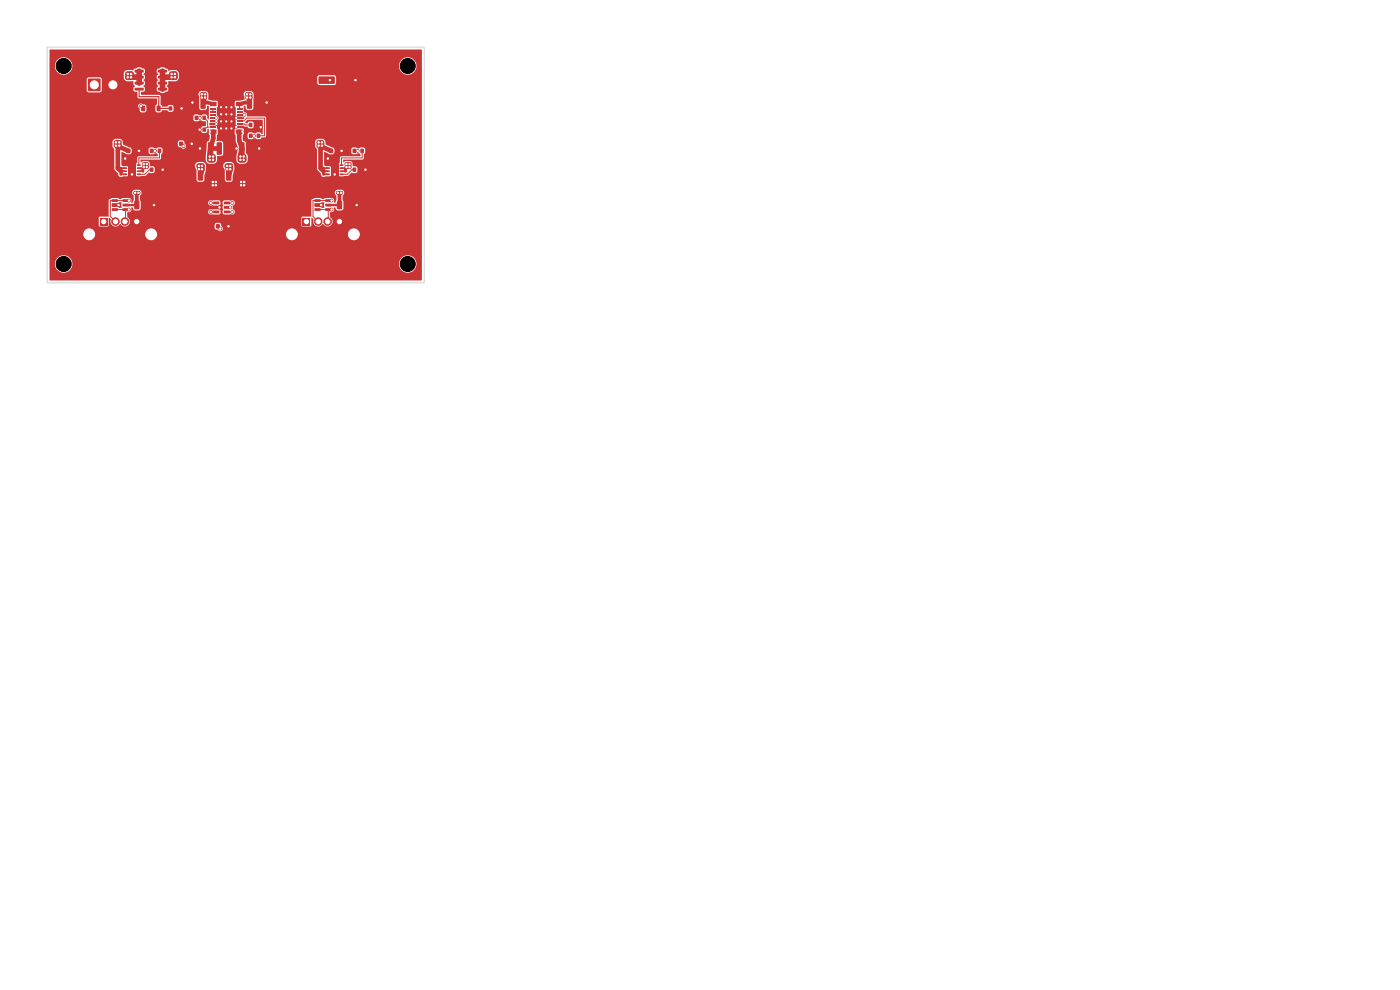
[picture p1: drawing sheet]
<svg xmlns="http://www.w3.org/2000/svg" width="297mm" height="210mm" viewBox="0 0 297 210" stroke-linecap="round" stroke-linejoin="round" font-family="sans-serif">
<g fill="#c83434">
<path d="M41.3 24.6h.7v.8h-.7z"/>
<path d="M43 24.6h.7v.8h-.7z"/>
<path d="M48 35.7h.8l.3 .1v2.3l-.2 .2-.7 .1-.2-.2z"/>
<path d="M51 35.7h.8l.2 .1 .1 2.3-.2 .2-.8 .1-.2-.2z"/>
<path d="M28.5 42.7l.8-.1 .3 .2v1.4l-.2 .2h-.7l-.2-.2z"/>
<path d="M31.5 42.7l.8-.1 .2 .2 .1 1.4-.2 .2h-.8l-.2-.2z"/>
<path d="M66.7 42.3h1.2l.1 .5h-1.2z"/>
<path d="M66.7 43.2h1.2l.1 .5-1.2 .1z"/>
<path d="M66.7 44.2h1.2l.1 .5h-1.2z"/>
<path d="M69 44.2h1.2l.1 .5h-1.2z"/>
<path d="M69 43.2h1.2l.1 .5-1.2 .1z"/>
<path d="M69 42.3h1.2l.1 .5h-1.2z"/>
<path d="M21.2 46.2h1.6v1.6h-1.6z"/>
</g>
<g fill="#c83434" stroke="#c83434" stroke-width=".21">
<circle cx="24.5" cy="47" r=".8"/>
<circle cx="26.5" cy="47" r=".8"/>
<circle cx="29" cy="47" r=".8"/>
<circle cx="18.9" cy="49.7" r="1.75"/>
<circle cx="32.1" cy="49.7" r="1.75"/>
</g>
<g fill="#c83434">
<path d="M44.2 30.2h.8l.2 .1 .1 2.3-.2 .2-.7 .1-.3-.2z"/>
<path d="M41.2 30.2h.8l.3 .1v2.3l-.2 .2-.7 .1-.2-.2z"/>
<path d="M50.8 30.2h.9l.2 .1v2.3l-.2 .2-.7 .1-.2-.2z"/>
<path d="M53.8 30.2h.8l.2 .1v2.3l-.1 .2-.7 .1-.3-.2z"/>
<path d="M42 35.7h.8l.3 .1v2.3l-.2 .2-.7 .1-.2-.2z"/>
<path d="M45 35.7h.8l.2 .1 .1 2.3-.2 .2-.8 .1-.2-.2z"/>
<path d="M28.6 14.8h1.8l.1 .5-1.9 .1z"/>
<path d="M28.6 16.1h1.8l.1 .5-1.9 .1z"/>
<path d="M28.6 17.4l1.8-.1 .1 .5-1.9 .1z"/>
<path d="M28.6 18.6h1.8l.1 .5-1.9 .1z"/>
<path d="M33.5 18.6h1.9v.5l-1.8 .1z"/>
<path d="M33.5 17.4l1.9-.1v.5l-1.8 .1z"/>
<path d="M33.5 16.1h1.9v.5l-1.8 .1z"/>
<path d="M33.5 14.8h1.9v.5l-1.8 .1z"/>
<path d="M71.5 42.7l.8-.1 .3 .2v1.4l-.2 .2h-.7l-.2-.2z"/>
<path d="M74.5 42.7l.8-.1 .2 .2v1.4l-.1 .2h-.8l-.2-.2z"/>
<path d="M43 27.1h.7v.8h-.7z"/>
<path d="M41.3 27.1h.7v.8h-.7z"/>
<path d="M67.6 16.3l3.3-.1 .1 .3v1.1l-.2 .2h-3.1l-.2-.2z"/>
<path d="M73 16.3l3.3-.1 .2 .3-.1 1.1-.2 .2h-3.1l-.2-.2z"/>
<path d="M35.8 22.6h.7v.8h-.7z"/>
<path d="M37.5 22.6h.7v.8h-.7z"/>
<path d="M18.7 16.7h2.6v2.6h-2.6z"/>
</g>
<circle cx="24" cy="18" r="1.35" fill="#c83434" stroke="#c83434" stroke-width=".21"/>
<g fill="#c83434">
<path d="M44.5 21.6h1.4v.9h-1.4v-.2h.4v-.4h-.4z"/>
<path d="M44.5 22.9h1.2v.3h-1.2z"/>
<path d="M44.5 23.6h1.2v.2h-1.2z"/>
<path d="M44.5 24.2h1.2v.3h-1.2z"/>
<path d="M44.5 24.9h1.2v.2h-1.2z"/>
<path d="M44.5 25.5h1.2v.3h-1.2z"/>
<path d="M44.5 26.2h1.2v.2h-1.2z"/>
<path d="M44.5 26.8h1.2v.3h-1.2z"/>
<path d="M44.5 27.5h1.4v.9h-1.4v-.3h.4v-.4h-.4z"/>
<path d="M50 27.5h1.5v.2h-.4v.4h.4v.3h-1.5z"/>
<path d="M50.2 26.8h1.3v.3h-1.3z"/>
<path d="M50.2 26.2h1.3v.2h-1.3z"/>
<path d="M50.2 25.5h1.3v.3h-1.3z"/>
<path d="M50.2 24.9h1.3v.2h-1.3z"/>
<path d="M50.2 24.2h1.3v.3h-1.3z"/>
<path d="M50.2 23.6h1.3v.2h-1.3z"/>
<path d="M50.2 22.9h1.3v.3h-1.3z"/>
<path d="M50 21.6h1.5v.3h-.4v.4h.4v.2h-1.5z"/>
<path d="M46.3 22.3h3.3v1h-3.3z"/>
<path d="M46.3 23.8h3.3v1h-3.3z"/>
<path d="M46.3 25.3h3.3v1h-3.3z"/>
<path d="M46.3 26.8h3.3v1h-3.3z"/>
<path d="M26.8 31.6h.8v.8h-.8z"/>
<path d="M28.4 31.6h.8v.8h-.8z"/>
<path d="M31.8 35.6h.7v.8h-.7z"/>
<path d="M33.5 35.6h.7v.8h-.7z"/>
<path d="M52.8 26.1h.7v.8h-.7z"/>
<path d="M54.5 26.1h.7v.8h-.7z"/>
<path d="M46 30.2h.9l.2 .1v2.3l-.2 .2-.7 .1-.2-.2z"/>
<path d="M49 30.2h.8l.2 .1v2.3l-.1 .2-.7 .1-.3-.2z"/>
<path d="M69.2 34.9h.7l.1 .2-.8 .1z"/>
<path d="M69.2 35.5h.7l.1 .3h-.8z"/>
<path d="M69.2 36.2h.7l.1 .2-.8 .1z"/>
<path d="M69.2 36.8h.7l.1 .3h-.8z"/>
<path d="M72.1 36.8h.7l.1 .3h-.8z"/>
<path d="M72.1 36.2h.7l.1 .2-.8 .1z"/>
<path d="M72.1 35.5h.7l.1 .3h-.8z"/>
<path d="M72.1 34.9h.7l.1 .2-.8 .1z"/>
<path d="M70.2 34.8h1.6v2.4h-1.6z"/>
<path d="M74.8 31.6h.7v.8h-.7z"/>
<path d="M76.5 31.6h.7v.8h-.7z"/>
<path d="M42.6 20.5l.8-.1 .2 .2v2.3l-.1 .2h-.7l-.3-.2z"/>
<path d="M39.6 20.5l.9-.1 .2 .2v2.3l-.2 .2h-.7l-.2-.2z"/>
<path d="M74.8 35.6h.7v.8h-.7z"/>
<path d="M76.5 35.6h.7v.8h-.7z"/>
<path d="M52.4 20.5l.8-.1 .3 .2v2.3l-.2 .2h-.7l-.2-.2z"/>
<path d="M55.4 20.5l.8-.1 .2 .2 .1 2.3-.2 .2h-.8l-.2-.2z"/>
<path d="M64.2 46.2h1.6v1.6h-1.6z"/>
</g>
<g fill="#c83434" stroke="#c83434" stroke-width=".21">
<circle cx="67.5" cy="47" r=".8"/>
<circle cx="69.5" cy="47" r=".8"/>
<circle cx="72" cy="47" r=".8"/>
<circle cx="61.9" cy="49.7" r="1.75"/>
<circle cx="75.1" cy="49.7" r="1.75"/>
</g>
<g fill="#c83434">
<path d="M30 22.5h.7v1h-.7z"/>
<path d="M33.3 22.5h.7v1h-.7z"/>
<path d="M69.8 31.6h.8v.8h-.8z"/>
<path d="M71.4 31.6h.8v.8h-.8z"/>
<path d="M45.8 47.6h.8v.8h-.8z"/>
<path d="M47.4 47.6h.8v.8h-.8z"/>
<path d="M23.7 42.3h1.2l.1 .5h-1.2z"/>
<path d="M23.7 43.2h1.2l.1 .5-1.2 .1z"/>
<path d="M23.7 44.2h1.2l.1 .5h-1.2z"/>
<path d="M26 44.2h1.2l.1 .5h-1.2z"/>
<path d="M26 43.2h1.2l.1 .5-1.2 .1z"/>
<path d="M26 42.3h1.2l.1 .5h-1.2z"/>
<path d="M31.8 31.6h.7v.8h-.7z"/>
<path d="M33.5 31.6h.7v.8h-.7z"/>
<path d="M45.2 42.8h1.2l.1 .5h-1.2z"/>
<path d="M45.2 43.7h1.2l.1 .5-1.2 .1z"/>
<path d="M45.2 44.7h1.2l.1 .5h-1.2z"/>
<path d="M47.5 44.7h1.2l.1 .5h-1.2z"/>
<path d="M47.5 43.7h1.2l.1 .5-1.2 .1z"/>
<path d="M47.5 42.8h1.2l.1 .5h-1.2z"/>
<path d="M52.8 28.4h.7v.8h-.7z"/>
<path d="M54.5 28.4h.7v.8h-.7z"/>
<path d="M26.2 34.9h.7l.1 .2-.8 .1z"/>
<path d="M26.2 35.5h.7l.1 .3h-.8z"/>
<path d="M26.2 36.2h.7l.1 .2-.8 .1z"/>
<path d="M26.2 36.8h.7l.1 .3h-.8z"/>
<path d="M29.1 36.8h.7l.1 .3h-.8z"/>
<path d="M29.1 36.2h.7l.1 .2-.8 .1z"/>
<path d="M29.1 35.5h.7l.1 .3h-.8z"/>
<path d="M29.1 34.9h.7l.1 .2-.8 .1z"/>
<path d="M27.2 34.8h1.6v2.4h-1.6z"/>
<path d="M38 30.1h.8v.8h-.8z"/>
<path d="M39.6 30.1h.8v.8h-.8z"/>
</g>
<g fill="#c83434" stroke="#c83434" stroke-width=".21">
<circle cx="42.9" cy="35.2" r=".3"/>
<circle cx="25.3" cy="30.9" r=".3"/>
<circle cx="44.5" cy="33.2" r=".3"/>
<circle cx="32.9" cy="32" r=".3"/>
<circle cx="25.3" cy="30.2" r=".3"/>
<circle cx="45.2" cy="33.2" r=".3"/>
<circle cx="48.2" cy="35.2" r=".3"/>
<circle cx="42.4" cy="25" r=".3"/>
<circle cx="67.6" cy="30.2" r=".3"/>
<circle cx="48.9" cy="35.9" r=".3"/>
<circle cx="48.2" cy="35.9" r=".3"/>
<circle cx="45.9" cy="25" r=".22"/>
<circle cx="67.6" cy="30.9" r=".3"/>
<circle cx="68.3" cy="30.2" r=".3"/>
<circle cx="45.2" cy="33.9" r=".3"/>
<circle cx="51" cy="33.9" r=".3"/>
<circle cx="42.2" cy="35.2" r=".3"/>
<circle cx="24.6" cy="30.2" r=".3"/>
<circle cx="24.6" cy="30.9" r=".3"/>
<circle cx="51" cy="33.2" r=".3"/>
<circle cx="42.9" cy="35.9" r=".3"/>
<circle cx="53.9" cy="28.8" r=".3"/>
<circle cx="48.9" cy="35.2" r=".3"/>
<circle cx="51.7" cy="33.9" r=".3"/>
<circle cx="46.7" cy="48.5" r=".3"/>
<circle cx="75.9" cy="32" r=".3"/>
<circle cx="38.9" cy="31" r=".3"/>
<circle cx="48.8" cy="44" r=".3"/>
<circle cx="68.3" cy="30.9" r=".3"/>
<circle cx="51.7" cy="33.2" r=".3"/>
<circle cx="42.2" cy="35.9" r=".3"/>
<circle cx="44.5" cy="33.9" r=".3"/>
<circle cx="48" cy="24.2" r=".22"/>
<circle cx="29.5" cy="32" r=".3"/>
<circle cx="48" cy="25.7" r=".22"/>
<circle cx="40.8" cy="21.8" r=".3"/>
<circle cx="71" cy="37" r=".3"/>
<circle cx="45.2" cy="38.6" r=".3"/>
<circle cx="45.8" cy="38.6" r=".3"/>
<circle cx="75.7" cy="43.5" r=".3"/>
<circle cx="56.6" cy="21.8" r=".3"/>
<circle cx="48" cy="27.2" r=".22"/>
<circle cx="50.2" cy="31.5" r=".3"/>
<circle cx="51.8" cy="38.6" r=".3"/>
<circle cx="25.1" cy="43.5" r=".3"/>
<circle cx="32.7" cy="43.5" r=".3"/>
<circle cx="48" cy="22.7" r=".22"/>
<circle cx="28" cy="37" r=".3"/>
<circle cx="46.9" cy="27.2" r=".22"/>
<circle cx="34.5" cy="36" r=".3"/>
<circle cx="50.1" cy="25" r=".23"/>
<circle cx="46.9" cy="22.7" r=".22"/>
<circle cx="45.2" cy="39.3" r=".3"/>
<circle cx="42.4" cy="31.5" r=".3"/>
<circle cx="72.5" cy="32" r=".3"/>
<circle cx="69.6" cy="33.6" r=".3"/>
<circle cx="68.1" cy="43.5" r=".3"/>
<circle cx="40.7" cy="30.5" r=".3"/>
<circle cx="49.1" cy="24.3" r=".22"/>
<circle cx="42.4" cy="27.5" r=".3"/>
<circle cx="46.9" cy="25.7" r=".22"/>
<circle cx="46.9" cy="24.2" r=".22"/>
<circle cx="55.3" cy="27" r=".3"/>
<circle cx="45.8" cy="39.3" r=".3"/>
<circle cx="51.2" cy="39.3" r=".3"/>
<circle cx="49.1" cy="25.8" r=".23"/>
<circle cx="48.5" cy="48" r=".3"/>
<circle cx="51.8" cy="39.3" r=".3"/>
<circle cx="75.4" cy="17" r=".3"/>
<circle cx="55" cy="31.5" r=".3"/>
<circle cx="46.6" cy="44" r=".3"/>
<circle cx="38.5" cy="23" r=".3"/>
<circle cx="50.1" cy="27" r=".22"/>
<circle cx="49.1" cy="22.8" r=".23"/>
<circle cx="49.1" cy="27.3" r=".22"/>
<circle cx="77.5" cy="36" r=".3"/>
<circle cx="45.9" cy="26.3" r=".22"/>
<circle cx="26.5" cy="33.6" r=".3"/>
<circle cx="51.2" cy="38.6" r=".3"/>
<circle cx="30.5" cy="34.8" r=".3"/>
<circle cx="30.5" cy="35.5" r=".3"/>
<circle cx="31.2" cy="35.5" r=".3"/>
<circle cx="28.7" cy="40.9" r=".3"/>
<circle cx="29.4" cy="40.9" r=".3"/>
<circle cx="31.2" cy="34.8" r=".3"/>
<circle cx="49.3" cy="45" r=".3"/>
<circle cx="70.3" cy="42.6" r=".3"/>
<circle cx="70.3" cy="44.5" r=".3"/>
<circle cx="44.7" cy="45" r=".3"/>
<circle cx="74.1" cy="35.5" r=".3"/>
<circle cx="74.1" cy="34.8" r=".3"/>
<circle cx="73.5" cy="34.8" r=".3"/>
<circle cx="71.7" cy="40.9" r=".3"/>
<circle cx="73.5" cy="35.5" r=".3"/>
<circle cx="72.4" cy="40.9" r=".3"/>
<circle cx="49.3" cy="43" r=".3"/>
<circle cx="27.3" cy="42.6" r=".3"/>
<circle cx="44.7" cy="43" r=".3"/>
<circle cx="27.3" cy="44.5" r=".3"/>
<circle cx="70" cy="17" r=".3"/>
<circle cx="29.9" cy="22.5" r=".3"/>
<circle cx="52.4" cy="20.7" r=".3"/>
<circle cx="27.1" cy="15.7" r=".3"/>
<circle cx="42.8" cy="20.7" r=".3"/>
<circle cx="43.5" cy="20" r=".3"/>
<circle cx="27.8" cy="15.7" r=".3"/>
<circle cx="53.1" cy="20.7" r=".3"/>
<circle cx="52.4" cy="20" r=".3"/>
<circle cx="43.5" cy="20.7" r=".3"/>
<circle cx="27.1" cy="16.4" r=".3"/>
<circle cx="27.8" cy="16.4" r=".3"/>
<circle cx="42.8" cy="20" r=".3"/>
<circle cx="53.1" cy="20" r=".3"/>
<circle cx="36.4" cy="16.4" r=".3"/>
<circle cx="37.1" cy="15.7" r=".3"/>
<circle cx="37.1" cy="16.4" r=".3"/>
<circle cx="36.4" cy="15.7" r=".3"/>
<circle cx="45.9" cy="25.6" r=".22"/>
<circle cx="51.9" cy="24.3" r=".3"/>
</g>
<path d="M25.6 37h.9M25.6 36.3h.9M25.6 35.7h.9M29.4 36.3h.9M29.4 35.7h.9M68.6 37h1M68.6 36.3h1M68.6 35.7h1M72.4 36.3h.9M72.4 35.7h.9" fill="none" stroke="#c83434" stroke-width=".35"/>
<path d="M27.1 15.7h.7v.7M29.5 16.4h-2.4M29.5 15.1v2.5M34.5 15.1v3.8M36.4 15.7h.7v.7h-2.6M42.2 35.2h.6v.7l-.3 1.1M44.7 31.5l-.2 2.4h.7v-.7M45.5 37l-.4 2.3h.7v-.7M48.2 35.2h.6v.7l-.3 1.1M51.3 31.5l-.3 2.4h.7v-.7M51.5 37l-.4 2.3h.7v-.7" fill="none" stroke="#c83434" stroke-width="1.2"/>
<path d="M25.6 35.7v1.3M30.3 35.7v.6M68.6 35.7v1.3M73.3 35.7v.6" fill="none" stroke="#c83434" stroke-width=".65"/>
<path d="M24.6 30.2h.7v.7h-.7M27.2 32l-2.2-1v4.7l.6 .6M45.3 27.9v1.4l-.6 2.2h1.8M50.7 27.9v1.9l.6 1.7M67.6 30.2h.7v.7h-.7M70.2 32l-2.2-1v4.7l.6 .6" fill="none" stroke="#c83434" stroke-width="1"/>
<g fill="none" stroke="#c83434" stroke-width=".21">
<path d="M32.2 36h-.5l-1 1h-1.3M33.8 32v1.5h-4.4v1.5M43.3 25l.7 .7v1.3M44 27l-.7 .5M44 27h1.1M45.1 25h.8M45.1 26.3h.8M45.1 25.7h.8M50.1 25h.8M50.1 27h.8M50.9 26.3l2.3 .2M50.9 25.7h.8l.6-.6h3.8v3.7h-1.3"/>
<path d="M50.9 24.4h1M75.2 36h-.5l-1 1h-1.3M76.8 32v1.5h-4.4v1.5M24.4 44.5h3M26.6 44.5v2.4l-.1 .1M27.4 42.6h-4v3.3l1.1 1.1M44.7 45h1.2M44.7 43.1h1.2M48.1 45h1.2M48.1 43.1h1.2M67.4 44.5h2.9M69.6 44.5v2.4l-.1 .1"/>
<path d="M70.3 42.6h-3.9v3.3l1.1 1.1"/>
</g>
<g fill="none" stroke="#c83434" stroke-width=".3">
<path d="M69.3 17h.7M74.7 17h.7M26.5 33.6v1.4M28 36v1M28.8 32h.7M29.9 22.5l.5 .5M32.2 32h.7M33.8 36h.7M37.8 23h.7M38.4 30.5l.5 .5M40 30.5h.7M40.1 21.8h.7"/>
<path d="M41.7 25h.7M41.7 27.5h.7M41.7 31.5h.7M49.5 31.5h.7M53.2 28.8h.7M54.3 31.5h.7M54.8 26.5l.5 .5M55.9 21.8h.7M69.6 33.6v1.4M71 36v1M71.8 32h.7M75.2 32h.7"/>
<path d="M76.8 36h.7M32 43.5h.7M45.9 44h.7M46.2 48l.5 .5M47.8 48h.7M48.1 44h.7M75 43.5h.7"/>
</g>
<path d="M24.4 43.5h.8M67.4 43.5h.7" fill="none" stroke="#c83434" stroke-width=".4"/>
<path d="M30.5 34.8h.6v.7h-.6M43.1 21.8h.9l1.3 .3M52.9 21.8h-.9l-1.3 .3M73.5 34.8h.7v.7h-.7M28.7 40.9h.7M29 40.9v2.6M71.7 40.9h.7M72 40.9v2.6" fill="none" stroke="#c83434" stroke-width=".8"/>
<path d="M30.5 35.5l-.2 .2M73.5 35.5l-.2 .2M26.6 43.5h2.4M69.6 43.5h2.4" fill="none" stroke="#c83434" stroke-width=".5"/>
<path d="M42.8 20h.7v.7l-.4 1.1M52.4 20h.7l-.2 1.8" fill="none" stroke="#c83434" stroke-width=".9"/>
<path d="M29.5 18.9v1.6h4.2l-.1 2.5h2.6M45.1 23.1v.6M50.7 22.1l.2 1" fill="none" stroke="#c83434" stroke-width=".25"/>
<g fill="#c83434">
<path d="M23.8 43.1l2-.2v1.1l-.5 .1-.4-.2h-1.1z"/>
<path d="M66.8 43.1l2-.2v1.1l-.5 .1-.4-.2h-1.1z"/>
<path d="M10.5 10.5l79 .1-.1 48.9h-78.8l-.1-3.6h1.1a1.85 1.85 0 0 0 1.9 2 1.85 1.85 0 0 0 1.9-2h69.2v.2a1.85 1.85 0 0 0 2.9 1.5 1.85 1.85 0 0 0 0-3.2 1.85 1.85 0 0 0-2.9 1.5h-69.2l-.1-.3a1.85 1.85 0 0 0-1.9-1.5 1.85 1.85 0 0 0-1.8 1.8h-1.1v-9.7h10.4v1.6l.3 .3 1.7-.1 .2-.2v-1.6l.4 .4a1.1 1.1 0 0 0 .6 1.4 1.1 1.1 0 0 0 1.4-.5h.1a1.05 1.05 0 0 0 1.7 .2h18.2v.6a.62 .62 0 0 0 .7 .5 .57 .57 0 0 0 1 0 .57 .57 0 0 0-.3-.9 .5 .5 0 0 0-.4-.6h-.7l-.3 .4h-18.2a1.05 1.05 0 0 0-.1-1.5h36.7v1.6l.3 .3 1.7-.1 .2-.2v-1.6l.4 .4a1.1 1.1 0 0 0 .6 1.4 1.1 1.1 0 0 0 1.4-.5 1.08 1.08 0 0 0 1.8 .2 1.08 1.08 0 0 0-.3-1.7v-1a.71 .71 0 0 0 .7-.2 .71 .71 0 0 0 .1-.8h.1a.43 .43 0 0 1 .4 .5l1.1 .2 .4-.3 .1-1.6-.2-.4v-.9a.69 .69 0 0 0 .3-.7 .69 .69 0 0 0-.6-.6l-.9 .1a.69 .69 0 0 0-.5 .5 .69 .69 0 0 0 .4 .7l-.1 1a.41 .41 0 0 1-.5 .5 .64 .64 0 0 0 0-.7 .64 .64 0 0 0-.6-.3h-1.1l-.4 .2-.8-.2h-1.1l-.6 .3-.2 .2v3.4h-1.8l-.3 .3h-36.7l-.2-.2v-1l.7-.1h16.4v.1a.68 .68 0 0 0 1 .4l1.4 .1 .3-.4v-.4l-.3-.3-1.4 .1a.69 .69 0 0 0-1 .4h-16.4l.2-.4v-.5h.3l.1 .4 .3 .2 1.1-.1 .2-.3v-1.2h14.2v.1a.69 .69 0 0 0 1 .4l1.4 .1 .3-.3v-.4h.4l.1 2.4 .3 .2 1.3-.1a.61 .61 0 0 0 .9-.3 .61 .61 0 0 0-.5-.8l.1-.2a.42 .42 0 0 1-.1-.5 .42 .42 0 0 1 .4-.2 .61 .61 0 0 0-.1-.8 .61 .61 0 0 0-.7 0l-1.3-.1-.4 .4h-.4l-.3-.4h-1.9l-.2 .1-.3 .4h-14.2l-.2-.6v-.9a.66 .66 0 0 0 .3-.7 .66 .66 0 0 0-.6-.6l-.9 .1a.69 .69 0 0 0-.5 .5 .69 .69 0 0 0 .4 .7l-.1 1a.41 .41 0 0 1-.5 .5 .64 .64 0 0 0 0-.7 .64 .64 0 0 0-.6-.3h-1.1l-.4 .2-.8-.2h-1.1l-.6 .3-.2 .2v3.5l-1.8-.1-.3 .3h-10.4v-16.1h13.3l.1 .3a1.06 1.06 0 0 0 .3 1.2v4.1l.2 .5 .7 .7a.6 .6 0 0 0 .3 .6 .6 .6 0 0 0 .7-.1h.9a.53 .53 0 0 0 .2-.8v-.6a.45 .45 0 0 0-.3-.8h-.8l-.3-.1v-.2h3v1.8a.45 .45 0 0 0 .3 .7l1.6-.1 .9-.7 .3 .1 .8-.1 .1-.3v-.8l-.3-.2h-.6l-.1-.2h9.5l.4 1.1 .1 2.1 .3 .3h.9l.3-.4 .1-1 .3-1.1v-1h3.6l.4 1.1 .1 2.1 .4 .3h.8l.3-.3 .1-1.1 .3-1.2v-.9l-.2-.4-.4-.3h-1.3l-.5 .7h-3.6l-.2-.4-.6-.4-1.1 .1-.5 .7h-9.5l-.1-.6-.4-.3-.9-.1-.6 .3 .1-.5 4.1-.1 .2-1 .3-.4v-.8l-.3-.3h-.6a1.01 1.01 0 0 1-1.2 0h-.5l-.3 .2v1l.3 .2h.5l.8-.2 .3 .2v.4l-4.2 .1-.2 .3v1l-.3 .4h-3v-2.6l1.1 .4a.77 .77 0 0 0 1-.4 .77 .77 0 0 0-.5-1l-1.3-.6v-.5h11.6v.6a.62 .62 0 0 0 .7 .5 .57 .57 0 0 0 1 0 .57 .57 0 0 0-.3-.9 .5 .5 0 0 0-.4-.6h-.7l-.3 .4h-11.6a.75 .75 0 0 0-.7-.8l-1.2 .1-.4 .6h-13.3v-5.4h30.5l.2 .9 .7 .1a1.01 1.01 0 0 1 1.2 0l.6 .1v.8l-.8 .2-.2 .2v1l.3 .2h.7l.3-.3v-.5l.3-.1v1.1l.2 .3-.2 1.1-.4 .5-.3 2.8 .1 1 .4 .6h1.5l.4-.6 .1-1h.9l.3-.4v-2.5l-.3-.3-1.1-.1 .1-1.1 .2-.3v-.9h3.6l.2 2.6a3.1 3.1 0 0 1 .2 2.9v1.1l.4 .6 1.2 .1 .7-.5 .1-1.2-.4-.7-.1-2.3h14.7l.1 .3a1.06 1.06 0 0 0 .3 1.2v4.1l.2 .5 .7 .7a.6 .6 0 0 0 .3 .6 .6 .6 0 0 0 .7-.1h.8a.45 .45 0 0 0 .3-.7v-.7a.5 .5 0 0 0-.2-.7l-.9-.1-.3-.1v-.2h3v1.8a.5 .5 0 0 0 .2 .7l1.7-.1 .9-.7 .8 .1 .4-.2v-1l-.3-.2h-.7v-.7l-.2-.3-1.2-.2-.5 .3-.1-.5 4.2-.1 .2-1 .3-.4v-.8l-.3-.3h-.7a.97 .97 0 0 1-1.1 0h-.5l-.3 .2v1l.3 .2h.5l.8-.2 .3 .2v.4l-4.2 .1-.2 .3v1l-.3 .4h-3v-2.6l1.1 .4a.77 .77 0 0 0 1-.4 .77 .77 0 0 0-.5-1l-1.3-.7-.1-.6-.3-.5-1.2-.1a.75 .75 0 0 0-.7 .7h-14.7l-.6-.4v-1l.2-.3v-.9l-.2-.3h-1.5l-.2 .3h-3.6l-.4-.9-1.4-.1 .1-.5h1.1a.52 .52 0 0 0 .7 0 .52 .52 0 0 0 0-.7 .59 .59 0 0 0-.3-.8l-.1-1.1 .1-.6 .2-.3v-.9h3.6v.9l.2 .3 .1 .6-.1 1.2 .2 .1h1.2l.5 .3-.3 .3h-1.5v1.3l1.5 .1 .4 .2h.5l.4 .3h.6l.3-.3v-.9l-.3-.2h-.6l-.4 .3h-.4l-.1-.2 .5-.5h3.2v3h-.2l-.4-.3h-.5a1.01 1.01 0 0 1-1.2 0l-.7 .1-.2 .9 .3 .4h.7a.97 .97 0 0 1 1.1 0h.5l.4-.3h.6l.3-.3v-4l-.3-.2-3.7-.1a.71 .71 0 0 0-.7-.9l-.1-1 .2-.2h.3l.1 .6 .3 .2h.9l.3-.3v-3.3l-.4-.4h-1.1a.7 .7 0 0 0-.3 1.2v.6l-1 .3h-.9l-.2 .2h-3.6l-.2-.2h-.9l-.9-.3v-1.2l-.2-.3-.4-.3h-1a.87 .87 0 0 0-.4 1.3v2.3l.2 .3 1.1 .1 .3-.2 .1-.6 .4 .1v2.7l-.3-.2-.2-.7-.7-.1a1.01 1.01 0 0 1-1.2 0h-.6l-.3 .4h-30.5v-2.3h18.8l.6 1.4h.8l.3-.3v-1.1l-1.1-.4-.4 .1-.2 .3h-18.8v-5.5h7.9v2.2l.3 .4 2.5 .1 .4-.4v-2.4l-.4-.4h-2.4l-.4 .5h-7.9v-3h1.1v.2a1.85 1.85 0 0 0 2.8 1.5h11.8l.1 .5a.87 .87 0 0 0 .7 1.2h1.3v.6l.4 .4-.4 .3v.6l.3 .2 .5 .1v1l.2 .3 4 .1v1.2l-.4 .5 .1 .9 .2 .3h.8l.4-.4h1.1l.4 .3h.7l.2-.4v-.7l-.2-.3h-.7l-.4 .3h-1.1l-.4-.5 .1-1.6-.2-.3-4-.1v-.6l.6-.1 .2-.2v-.6l-.3-.3 .3-.4v-.5l-.3-.4 .3-.4 .1-.4-.4-.5 .3-.3 .1-.5h2.4l.1 .5 .3 .3-.4 .5 .1 .4 .3 .4-.3 .4v.5l.3 .4-.3 .3-.1 .5 .2 .3 .5 .1a.9 .9 0 0 0 1.3 0l.3-.1 .2-.2v-.6l-.4-.3 .4-.4v-.7l1.5 .1a.85 .85 0 0 0 .8-.9h29.3v1.3l.4 .3h3.2l.4-.4v-1.3l-.5-.4-3.1 .1-.4 .4h-29.3l-.1-.9-.4-.6-1.2-.1-.6 .2a.48 .48 0 0 0-.6-.5 .9 .9 0 0 0-1.3 0l-.4 .1-.2 .3h-2.4l-.2-.3-.5-.2a.91 .91 0 0 0-1.3 .1l-.3 .1-.3 .3h-1.3l-.5 .3-.2 .4h-11.8a1.84 1.84 0 0 0 1-1.7h69.2v.2a1.85 1.85 0 0 0 2.9 1.5 1.85 1.85 0 0 0 0-3.2 1.85 1.85 0 0 0-2.9 1.5h-69.2l-.1-.3a1.85 1.85 0 0 0-1.9-1.5 1.85 1.85 0 0 0-1.8 1.8h-1.1z"/>
</g>
<path d="M10 10h80v50h-80z" fill="none" stroke="#d0d2cd" stroke-width=".21"/>
<g fill="#fff" stroke="#fff" stroke-width=".21">
<circle cx="42.8" cy="35.2" r=".15"/>
<circle cx="25.3" cy="30.9" r=".15"/>
<circle cx="44.5" cy="33.2" r=".15"/>
<circle cx="32.9" cy="32" r=".15"/>
<circle cx="25.3" cy="30.2" r=".15"/>
<circle cx="45.2" cy="33.2" r=".15"/>
<circle cx="48.2" cy="35.2" r=".15"/>
<circle cx="42.4" cy="25" r=".15"/>
<circle cx="67.6" cy="30.2" r=".15"/>
<circle cx="48.8" cy="35.9" r=".15"/>
<circle cx="48.2" cy="35.9" r=".15"/>
<circle cx="45.9" cy="25" r=".12"/>
<circle cx="67.6" cy="30.9" r=".15"/>
<circle cx="68.3" cy="30.2" r=".15"/>
<circle cx="45.2" cy="33.9" r=".15"/>
<circle cx="51" cy="33.9" r=".15"/>
<circle cx="42.2" cy="35.2" r=".15"/>
<circle cx="24.6" cy="30.2" r=".15"/>
<circle cx="24.6" cy="30.9" r=".15"/>
<circle cx="51" cy="33.2" r=".15"/>
<circle cx="42.8" cy="35.9" r=".15"/>
<circle cx="53.9" cy="28.8" r=".15"/>
<circle cx="48.8" cy="35.2" r=".15"/>
<circle cx="51.7" cy="33.9" r=".15"/>
<circle cx="46.7" cy="48.5" r=".15"/>
<circle cx="75.9" cy="32" r=".15"/>
<circle cx="38.9" cy="31" r=".15"/>
<circle cx="48.8" cy="44" r=".15"/>
<circle cx="68.3" cy="30.9" r=".15"/>
<circle cx="51.7" cy="33.2" r=".15"/>
<circle cx="42.2" cy="35.9" r=".15"/>
<circle cx="44.5" cy="33.9" r=".15"/>
<circle cx="48" cy="24.2" r=".13"/>
<circle cx="29.5" cy="32" r=".15"/>
<circle cx="48" cy="25.8" r=".13"/>
<circle cx="40.8" cy="21.7" r=".15"/>
<circle cx="71" cy="37" r=".15"/>
<circle cx="45.1" cy="38.6" r=".15"/>
<circle cx="45.8" cy="38.6" r=".15"/>
<circle cx="75.7" cy="43.5" r=".15"/>
<circle cx="56.6" cy="21.7" r=".15"/>
<circle cx="48" cy="27.2" r=".13"/>
<circle cx="50.2" cy="31.5" r=".15"/>
<circle cx="51.8" cy="38.6" r=".15"/>
<circle cx="25.2" cy="43.5" r=".15"/>
<circle cx="32.7" cy="43.5" r=".15"/>
<circle cx="48" cy="22.8" r=".12"/>
<circle cx="28" cy="37" r=".15"/>
<circle cx="46.9" cy="27.2" r=".12"/>
<circle cx="34.5" cy="36" r=".15"/>
<circle cx="50.1" cy="25" r=".12"/>
<circle cx="46.9" cy="22.7" r=".12"/>
<circle cx="45.1" cy="39.3" r=".15"/>
<circle cx="42.4" cy="31.5" r=".15"/>
<circle cx="72.5" cy="32" r=".15"/>
<circle cx="69.5" cy="33.6" r=".15"/>
<circle cx="68.2" cy="43.5" r=".15"/>
<circle cx="40.7" cy="30.5" r=".15"/>
<circle cx="49.1" cy="24.2" r=".13"/>
<circle cx="42.4" cy="27.5" r=".15"/>
<circle cx="46.9" cy="25.8" r=".12"/>
<circle cx="46.9" cy="24.2" r=".12"/>
<circle cx="55.3" cy="27" r=".15"/>
<circle cx="45.8" cy="39.3" r=".15"/>
<circle cx="51.1" cy="39.3" r=".15"/>
<circle cx="49.1" cy="25.8" r=".12"/>
<circle cx="48.5" cy="48" r=".15"/>
<circle cx="51.8" cy="39.3" r=".15"/>
<circle cx="75.4" cy="17" r=".15"/>
<circle cx="55" cy="31.5" r=".15"/>
<circle cx="46.6" cy="44" r=".15"/>
<circle cx="38.5" cy="23" r=".15"/>
<circle cx="50.1" cy="26.9" r=".12"/>
<circle cx="49.1" cy="22.8" r=".12"/>
<circle cx="49.1" cy="27.2" r=".13"/>
<circle cx="77.5" cy="36" r=".15"/>
<circle cx="45.9" cy="26.3" r=".12"/>
<circle cx="26.5" cy="33.6" r=".15"/>
<circle cx="51.1" cy="38.6" r=".15"/>
<circle cx="30.5" cy="34.8" r=".15"/>
<circle cx="30.5" cy="35.4" r=".15"/>
<circle cx="31.1" cy="35.4" r=".15"/>
<circle cx="28.7" cy="40.9" r=".15"/>
<circle cx="29.4" cy="40.9" r=".15"/>
<circle cx="31.1" cy="34.8" r=".15"/>
<circle cx="49.3" cy="44.9" r=".15"/>
<circle cx="70.4" cy="42.5" r=".15"/>
<circle cx="70.4" cy="44.4" r=".15"/>
<circle cx="44.7" cy="44.9" r=".15"/>
<circle cx="74.2" cy="35.4" r=".15"/>
<circle cx="74.2" cy="34.8" r=".15"/>
<circle cx="73.5" cy="34.8" r=".15"/>
<circle cx="71.7" cy="40.9" r=".15"/>
<circle cx="73.5" cy="35.4" r=".15"/>
<circle cx="72.4" cy="40.9" r=".15"/>
<circle cx="49.3" cy="43.1" r=".15"/>
<circle cx="27.4" cy="42.5" r=".15"/>
<circle cx="44.7" cy="43.1" r=".15"/>
<circle cx="27.4" cy="44.4" r=".15"/>
<circle cx="70" cy="17" r=".15"/>
<circle cx="29.9" cy="22.5" r=".15"/>
<circle cx="52.4" cy="20.7" r=".15"/>
<circle cx="27.1" cy="15.7" r=".15"/>
<circle cx="42.8" cy="20.7" r=".15"/>
<circle cx="43.5" cy="20" r=".15"/>
<circle cx="27.8" cy="15.7" r=".15"/>
<circle cx="53.1" cy="20.7" r=".15"/>
<circle cx="52.4" cy="20" r=".15"/>
<circle cx="43.5" cy="20.7" r=".15"/>
<circle cx="27.1" cy="16.4" r=".15"/>
<circle cx="27.8" cy="16.4" r=".15"/>
<circle cx="42.8" cy="20" r=".15"/>
<circle cx="53.1" cy="20" r=".15"/>
<circle cx="36.4" cy="16.4" r=".15"/>
<circle cx="37.1" cy="15.7" r=".15"/>
<circle cx="37.1" cy="16.4" r=".15"/>
<circle cx="36.4" cy="15.7" r=".15"/>
<circle cx="45.9" cy="25.6" r=".12"/>
<circle cx="51.8" cy="24.4" r=".15"/>
<circle cx="22" cy="47" r=".46"/>
<circle cx="24.5" cy="47" r=".46"/>
<circle cx="26.5" cy="47" r=".46"/>
<circle cx="29" cy="47" r=".46"/>
<circle cx="18.9" cy="49.7" r="1.15"/>
<circle cx="32.1" cy="49.7" r="1.15"/>
<circle cx="20" cy="18" r=".85"/>
<circle cx="24" cy="18" r=".85"/>
<circle cx="65" cy="47" r=".46"/>
<circle cx="67.5" cy="47" r=".46"/>
<circle cx="69.5" cy="47" r=".46"/>
<circle cx="72" cy="47" r=".46"/>
<circle cx="61.9" cy="49.7" r="1.15"/>
<circle cx="75.1" cy="49.7" r="1.15"/>
</g>
<g fill="#000" stroke="#000" stroke-width=".21">
<circle cx="13.5" cy="14" r="1.6"/>
<circle cx="86.5" cy="14" r="1.6"/>
<circle cx="13.5" cy="56" r="1.6"/>
<circle cx="86.5" cy="56" r="1.6"/>
</g>
</svg>
